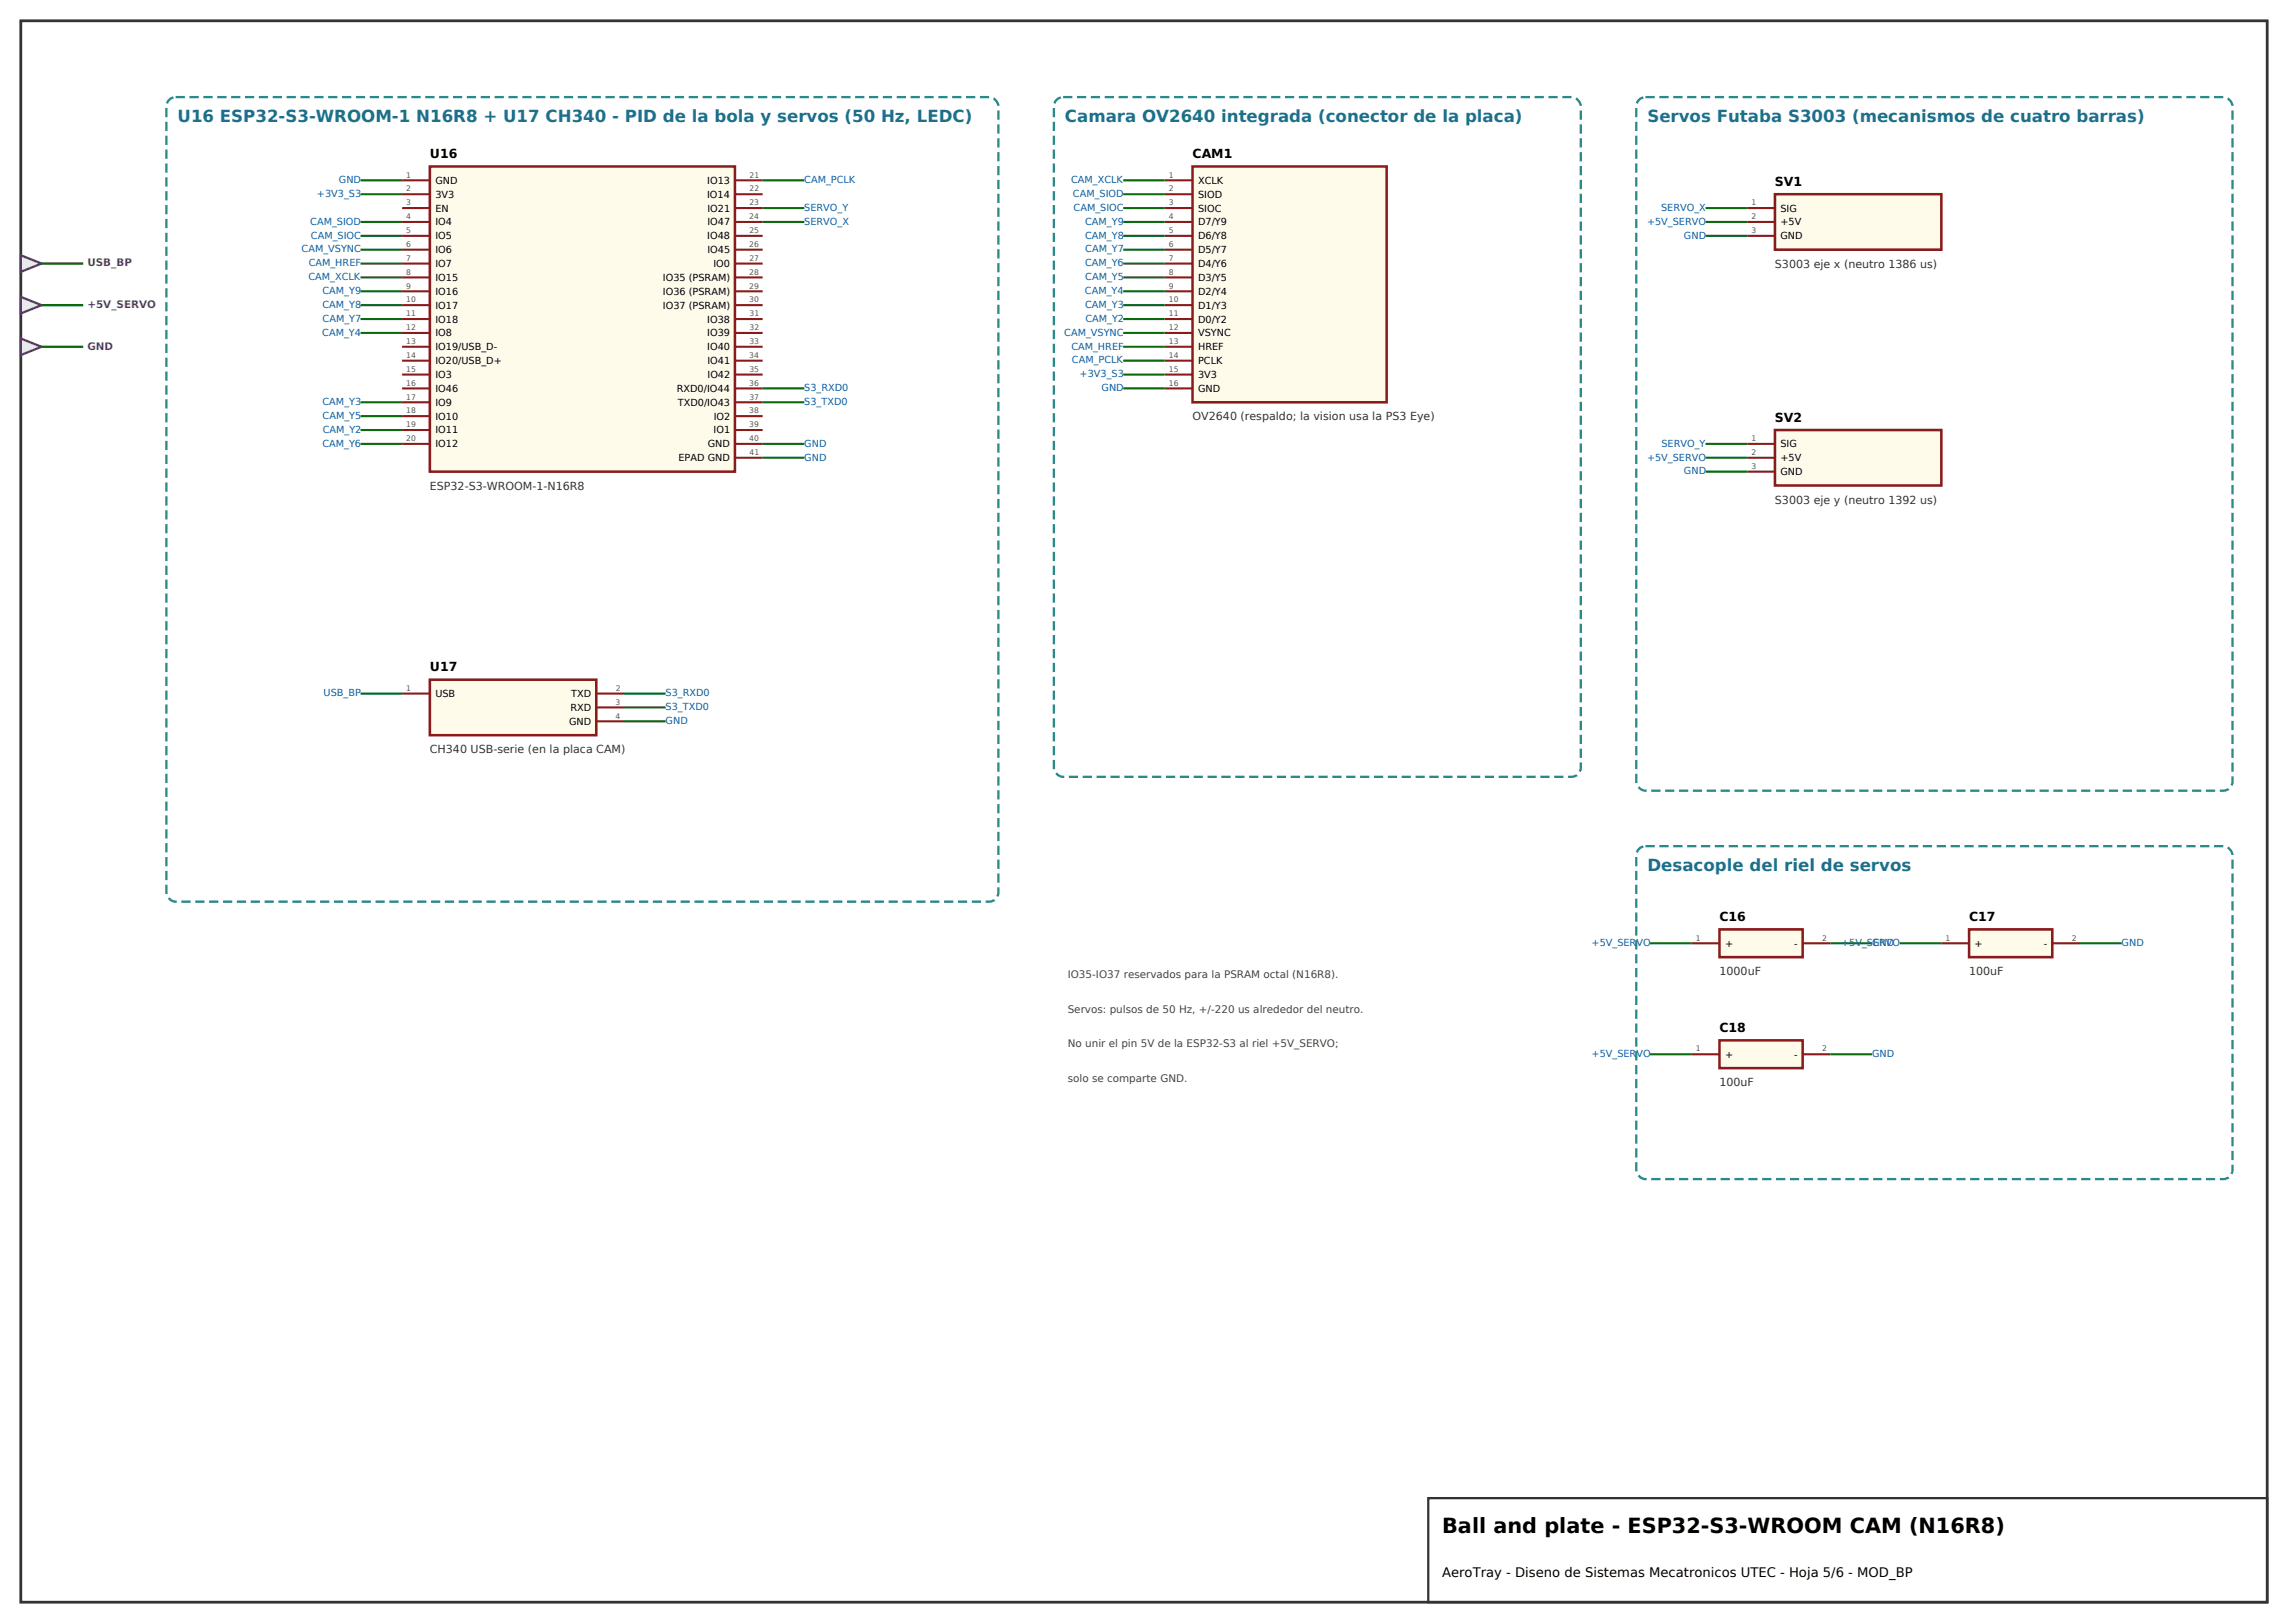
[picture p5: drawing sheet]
<svg xmlns="http://www.w3.org/2000/svg" width="262mm" height="186mm" viewBox="0 0 262 186" stroke-linecap="round" stroke-linejoin="round" font-family="sans-serif">
<defs><g id="words">
<text font-size="2.4" x="165.1" y="175.4">Ball and plate - ESP32-S3-WROOM CAM (N16R8)</text>
<g font-size="1.9" fill="#1f6f8b">
<text x="20.3" y="14">U16 ESP32-S3-WROOM-1 N16R8 + U17 CH340 - PID de la bola y servos (50 Hz, LEDC)</text>
<text x="121.9" y="14">Camara OV2640 integrada (conector de la placa)</text>
<text x="188.6" y="14">Servos Futaba S3003 (mecanismos de cuatro barras)</text>
<text x="188.6" y="99.7">Desacople del riel de servos</text>
</g>
<text font-size="1.5" x="165.1" y="180.5">AeroTray - Diseno de Sistemas Mecatronicos UTEC - Hoja 5/6 - MOD_BP</text>
<g font-size="1.4">
<text x="49.2" y="18.1">U16</text>
<text x="136.5" y="18.1">CAM1</text>
<text x="203.2" y="21.3">SV1</text>
<text x="203.2" y="48.3">SV2</text>
<text x="49.2" y="76.8">U17</text>
<text x="196.8" y="105.4">C16</text>
<text x="225.4" y="105.4">C17</text>
<text x="196.8" y="118.1">C18</text>
</g>
<g font-size="1.3" fill="#333">
<text x="203.2" y="30.6">S3003 eje x (neutro 1386 us)</text>
<text x="136.5" y="48.1">OV2640 (respaldo; la vision usa la PS3 Eye)</text>
<text x="49.2" y="56">ESP32-S3-WROOM-1-N16R8</text>
<text x="203.2" y="57.6">S3003 eje y (neutro 1392 us)</text>
<text x="49.2" y="86.2">CH340 USB-serie (en la placa CAM)</text>
<text x="196.8" y="111.6">1000uF</text>
<text x="225.4" y="111.6">100uF</text>
<text x="196.8" y="124.3">100uF</text>
</g>
<g font-size="1.2" fill="#6a2c91">
<text x="10" y="30.5">USB_BP</text>
<text x="10" y="35.2">+5V_SERVO</text>
<text x="10" y="40">GND</text>
</g>
<g font-size="1.2" fill="#444">
<text x="122.2" y="111.9">IO35-IO37 reservados para la PSRAM octal (N16R8).</text>
<text x="122.2" y="115.9">Servos: pulsos de 50 Hz, +/-220 us alrededor del neutro.</text>
<text x="122.2" y="119.9">No unir el pin 5V de la ESP32-S3 al riel +5V_SERVO;</text>
<text x="122.2" y="123.8">solo se comparte GND.</text>
</g>
<g font-size="1.1" fill="#0a5ab0">
<text x="36.3" y="22.5">+3V3_S3</text>
<text x="38.8" y="21">GND</text>
<text x="92.1" y="21">CAM_PCLK</text>
<text x="122.6" y="21">CAM_XCLK</text>
<text x="122.8" y="22.5">CAM_SIOD</text>
<text x="34.5" y="28.9">CAM_VSYNC</text>
<text x="35.5" y="25.7">CAM_SIOD</text>
<text x="35.6" y="27.3">CAM_SIOC</text>
<text x="92.1" y="24.1">SERVO_Y</text>
<text x="92.1" y="25.7">SERVO_X</text>
<text x="122.9" y="24.1">CAM_SIOC</text>
<text x="124.2" y="27.3">CAM_Y8</text>
<text x="124.2" y="25.7">CAM_Y9</text>
<text x="124.2" y="28.9">CAM_Y7</text>
<text x="188.6" y="25.7">+5V_SERVO</text>
<text x="190.2" y="24.1">SERVO_X</text>
<text x="192.8" y="27.3">GND</text>
<text x="35.3" y="32.1">CAM_XCLK</text>
<text x="35.3" y="30.5">CAM_HREF</text>
<text x="36.9" y="35.2">CAM_Y8</text>
<text x="36.9" y="33.7">CAM_Y9</text>
<text x="124.2" y="33.7">CAM_Y4</text>
<text x="124.2" y="30.5">CAM_Y6</text>
<text x="124.2" y="35.2">CAM_Y3</text>
<text x="124.2" y="32.1">CAM_Y5</text>
<text x="36.9" y="38.4">CAM_Y4</text>
<text x="36.9" y="36.8">CAM_Y7</text>
<text x="121.8" y="38.4">CAM_VSYNC</text>
<text x="122.7" y="40">CAM_HREF</text>
<text x="122.7" y="41.6">CAM_PCLK</text>
<text x="124.3" y="36.8">CAM_Y2</text>
<text x="36.9" y="46.4">CAM_Y3</text>
<text x="36.9" y="47.9">CAM_Y5</text>
<text x="92.1" y="44.8">S3_RXD0</text>
<text x="92.1" y="46.4">S3_TXD0</text>
<text x="123.6" y="43.2">+3V3_S3</text>
<text x="126.1" y="44.8">GND</text>
<text x="36.9" y="51.1">CAM_Y6</text>
<text x="36.9" y="49.5">CAM_Y2</text>
<text x="92.1" y="51.1">GND</text>
<text x="92.1" y="52.7">GND</text>
<text x="188.6" y="52.7">+5V_SERVO</text>
<text x="190.2" y="51.1">SERVO_Y</text>
<text x="192.8" y="54.3">GND</text>
<text x="37" y="79.7">USB_BP</text>
<text x="76.2" y="79.7">S3_RXD0</text>
<text x="76.2" y="81.3">S3_TXD0</text>
<text x="76.2" y="82.9">GND</text>
<text x="182.2" y="108.3">+5V_SERVO</text>
<text x="210.8" y="108.3">+5V_SERVO</text>
<text x="214.3" y="108.3">GND</text>
<text x="242.9" y="108.3">GND</text>
<text x="182.2" y="121">+5V_SERVO</text>
<text x="214.3" y="121">GND</text>
</g>
<g font-size="1.1">
<text x="49.8" y="21">GND</text>
<text x="49.8" y="22.6">3V3</text>
<text x="80.9" y="22.6">IO14</text>
<text x="81" y="21">IO13</text>
<text x="137.2" y="21">XCLK</text>
<text x="137.2" y="22.6">SIOD</text>
<text x="49.8" y="24.2">EN</text>
<text x="49.8" y="25.8">IO4</text>
<text x="49.8" y="27.4">IO5</text>
<text x="49.8" y="29">IO6</text>
<text x="81" y="27.4">IO48</text>
<text x="81" y="25.8">IO47</text>
<text x="81" y="29">IO45</text>
<text x="81" y="24.2">IO21</text>
<text x="137.2" y="24.2">SIOC</text>
<text x="137.2" y="25.8">D7/Y9</text>
<text x="137.2" y="27.4">D6/Y8</text>
<text x="137.2" y="29">D5/Y7</text>
<text x="203.8" y="24.2">SIG</text>
<text x="203.8" y="25.8">+5V</text>
<text x="203.8" y="27.4">GND</text>
<text x="49.8" y="30.6">IO7</text>
<text x="49.8" y="32.1">IO15</text>
<text x="49.8" y="33.7">IO16</text>
<text x="49.8" y="35.3">IO17</text>
<text x="75.9" y="32.1">IO35 (PSRAM)</text>
<text x="75.9" y="33.7">IO36 (PSRAM)</text>
<text x="75.9" y="35.3">IO37 (PSRAM)</text>
<text x="81.7" y="30.6">IO0</text>
<text x="137.2" y="30.6">D4/Y6</text>
<text x="137.2" y="32.1">D3/Y5</text>
<text x="137.2" y="33.7">D2/Y4</text>
<text x="137.2" y="35.3">D1/Y3</text>
<text x="49.8" y="36.9">IO18</text>
<text x="49.8" y="38.5">IO8</text>
<text x="49.8" y="40.1">IO19/USB_D-</text>
<text x="49.8" y="41.7">IO20/USB_D+</text>
<text x="81" y="40.1">IO40</text>
<text x="81" y="36.9">IO38</text>
<text x="81" y="38.5">IO39</text>
<text x="81" y="41.7">IO41</text>
<text x="137.2" y="36.9">D0/Y2</text>
<text x="137.2" y="38.5">VSYNC</text>
<text x="137.2" y="40.1">HREF</text>
<text x="137.2" y="41.7">PCLK</text>
<text x="49.8" y="43.3">IO3</text>
<text x="49.8" y="44.8">IO46</text>
<text x="49.8" y="46.4">IO9</text>
<text x="77.5" y="44.8">RXD0/IO44</text>
<text x="77.6" y="46.4">TXD0/IO43</text>
<text x="81" y="43.3">IO42</text>
<text x="137.2" y="43.3">3V3</text>
<text x="137.2" y="44.8">GND</text>
<text x="49.8" y="48">IO10</text>
<text x="49.8" y="49.6">IO11</text>
<text x="49.8" y="51.2">IO12</text>
<text x="77.7" y="52.8">EPAD GND</text>
<text x="81" y="51.2">GND</text>
<text x="81.7" y="49.6">IO1</text>
<text x="81.7" y="48">IO2</text>
<text x="203.8" y="51.2">SIG</text>
<text x="203.8" y="52.8">+5V</text>
<text x="203.8" y="54.4">GND</text>
<text x="49.8" y="79.8">USB</text>
<text x="65.1" y="82.9">GND</text>
<text x="65.3" y="81.4">RXD</text>
<text x="65.4" y="79.8">TXD</text>
<text x="197.5" y="108.3">+</text>
<text x="205.4" y="108.3">-</text>
<text x="226.1" y="108.3">+</text>
<text x="234" y="108.3">-</text>
<text x="197.5" y="121">+</text>
<text x="205.4" y="121">-</text>
</g>
<g font-size=".9" fill="#555">
<text x="46.5" y="20.3">1</text>
<text x="46.5" y="21.9">2</text>
<text x="46.5" y="23.5">3</text>
<text x="85.8" y="23.5">23</text>
<text x="85.8" y="20.3">21</text>
<text x="85.8" y="21.9">22</text>
<text x="133.8" y="20.3">1</text>
<text x="133.8" y="21.9">2</text>
<text x="133.8" y="23.5">3</text>
<text x="200.5" y="23.5">1</text>
<text x="46.5" y="25.1">4</text>
<text x="46.5" y="26.7">5</text>
<text x="46.5" y="28.3">6</text>
<text x="46.5" y="29.8">7</text>
<text x="85.8" y="25.1">24</text>
<text x="85.8" y="28.3">26</text>
<text x="85.8" y="29.8">27</text>
<text x="85.8" y="26.7">25</text>
<text x="133.8" y="25.1">4</text>
<text x="133.8" y="26.7">5</text>
<text x="133.8" y="28.3">6</text>
<text x="133.8" y="29.8">7</text>
<text x="200.5" y="25.1">2</text>
<text x="200.5" y="26.7">3</text>
<text x="46.5" y="31.4">8</text>
<text x="46.5" y="33">9</text>
<text x="46.5" y="34.6">10</text>
<text x="85.8" y="34.6">30</text>
<text x="85.8" y="31.4">28</text>
<text x="85.8" y="33">29</text>
<text x="133.8" y="31.4">8</text>
<text x="133.8" y="33">9</text>
<text x="133.8" y="34.6">10</text>
<text x="46.5" y="36.2">11</text>
<text x="46.5" y="37.8">12</text>
<text x="46.5" y="39.4">13</text>
<text x="46.5" y="41">14</text>
<text x="85.8" y="41">34</text>
<text x="85.8" y="39.4">33</text>
<text x="85.8" y="36.2">31</text>
<text x="85.8" y="37.8">32</text>
<text x="133.8" y="36.2">11</text>
<text x="133.8" y="37.8">12</text>
<text x="133.8" y="39.4">13</text>
<text x="133.8" y="41">14</text>
<text x="46.5" y="42.5">15</text>
<text x="46.5" y="44.1">16</text>
<text x="46.5" y="45.7">17</text>
<text x="46.5" y="47.3">18</text>
<text x="85.8" y="44.1">36</text>
<text x="85.8" y="47.3">38</text>
<text x="85.8" y="45.7">37</text>
<text x="85.8" y="42.5">35</text>
<text x="133.8" y="42.5">15</text>
<text x="133.8" y="44.1">16</text>
<text x="46.5" y="48.9">19</text>
<text x="46.5" y="50.5">20</text>
<text x="85.8" y="50.5">40</text>
<text x="85.8" y="48.9">39</text>
<text x="85.8" y="52.1">41</text>
<text x="200.5" y="50.5">1</text>
<text x="200.5" y="52.1">2</text>
<text x="200.5" y="53.7">3</text>
<text x="46.5" y="79.1">1</text>
<text x="70.5" y="82.2">4</text>
<text x="70.5" y="80.6">3</text>
<text x="70.5" y="79.1">2</text>
<text x="194.2" y="107.6">1</text>
<text x="208.6" y="107.6">2</text>
<text x="222.7" y="107.6">1</text>
<text x="237.2" y="107.6">2</text>
<text x="194.2" y="120.3">1</text>
<text x="208.6" y="120.3">2</text>
</g>
</g></defs>
<path d="M2.4 2.4h257.2v181h-257.2z" fill="none" stroke="#333" stroke-width=".32"/>
<path d="M163.5 171.4h96.1v12h-96.1z" fill="none" stroke="#333" stroke-width=".26"/>
<path d="M19.3 11.5l.5-.3 .3-.1h93.1a1.13 1.13 0 0 1 1.1 1.1v89.9a1.06 1.06 0 0 1-1.1 1.1h-93.1a1.13 1.13 0 0 1-1.1-1.1v-89.9zM121.1 11.3l.6-.2h58.2a1.13 1.13 0 0 1 1.1 1.1v75.6a1.06 1.06 0 0 1-1.1 1.1h-58.2a1.13 1.13 0 0 1-1.1-1.1v-75.6l.1-.4zM187.8 11.3l.6-.2h66.1a1.13 1.13 0 0 1 1.1 1.1v77.2a1.06 1.06 0 0 1-1.1 1.1h-66.1a1.13 1.13 0 0 1-1.1-1.1v-77.2l.1-.4zM187.5 97.3l.5-.4 .4-.1h66.1a1.13 1.13 0 0 1 1.1 1.1v36a1.06 1.06 0 0 1-1.1 1h-66.1a1.13 1.13 0 0 1-1.1-1v-36z" fill="none" stroke="#2a8a8a" stroke-width=".26" stroke-dasharray="1.1 .5" stroke-linecap="butt"/>
<path d="M49.2 19h34.9v35h-34.9z" fill="#fffbea" stroke="#8b1a1a" stroke-width=".29"/>
<g fill="none" stroke="#8b1a1a" stroke-width=".24">
<path d="M46 20.6h3.2M46 22.2h3.2M46 23.8h3.2M46 25.4h3.2M46 27h3.2M46 28.6h3.2M46 30.2h3.2M46 31.7h3.2M46 33.3h3.2M46 34.9h3.2M46 36.5h3.2M46 38.1h3.2"/>
<path d="M46 39.7h3.2M84.1 20.6h3.2M84.1 22.2h3.2M84.1 23.8h3.2M84.1 25.4h3.2M84.1 27h3.2M84.1 28.6h3.2M84.1 30.2h3.2M84.1 31.7h3.2M84.1 33.3h3.2M84.1 34.9h3.2M84.1 36.5h3.2"/>
<path d="M84.1 38.1h3.2M84.1 39.7h3.2M46 41.3h3.2M46 42.9h3.2M46 44.4h3.2M46 46h3.2M46 47.6h3.2M46 49.2h3.2M46 50.8h3.2M84.1 41.3h3.2M84.1 42.9h3.2M84.1 44.4h3.2"/>
<path d="M84.1 46h3.2M84.1 47.6h3.2M84.1 49.2h3.2M84.1 50.8h3.2M84.1 52.4h3.2"/>
</g>
<g fill="none" stroke="#0a6b0a" stroke-width=".24">
<path d="M41.3 20.6h4.7M41.3 22.2h4.7M41.3 25.4h4.7M41.3 27h4.7M41.3 28.6h4.7M41.3 30.2h4.7M41.3 31.7h4.7M41.3 33.3h4.7M41.3 34.9h4.7M41.3 36.5h4.7M41.3 38.1h4.7M87.3 20.6h4.8"/>
<path d="M87.3 25.4h4.8M87.3 23.8h4.8M41.3 46h4.7M41.3 47.6h4.7M41.3 49.2h4.7M41.3 50.8h4.7M87.3 46h4.8M87.3 50.8h4.8M87.3 44.4h4.8M87.3 52.4h4.8"/>
</g>
<path d="M49.2 77.8h19.1v6.3h-19.1z" fill="#fffbea" stroke="#8b1a1a" stroke-width=".29"/>
<path d="M46 79.4h3.2M68.3 79.4h3.1M68.3 81h3.1M68.3 82.5h3.1" fill="none" stroke="#8b1a1a" stroke-width=".24"/>
<path d="M41.3 79.4h4.7M71.4 79.4h4.8M71.4 81h4.8M71.4 82.5h4.8" fill="none" stroke="#0a6b0a" stroke-width=".24"/>
<path d="M136.5 19h22.2v27h-22.2z" fill="#fffbea" stroke="#8b1a1a" stroke-width=".29"/>
<g fill="none" stroke="#8b1a1a" stroke-width=".24">
<path d="M133.3 20.6h3.2M133.3 22.2h3.2M133.3 23.8h3.2M133.3 25.4h3.2M133.3 27h3.2M133.3 28.6h3.2M133.3 30.2h3.2M133.3 31.7h3.2M133.3 33.3h3.2M133.3 34.9h3.2M133.3 36.5h3.2M133.3 38.1h3.2"/>
<path d="M133.3 39.7h3.2M133.3 41.3h3.2M133.3 42.9h3.2M133.3 44.4h3.2"/>
</g>
<g fill="none" stroke="#0a6b0a" stroke-width=".24">
<path d="M128.6 20.6h4.7M128.6 22.2h4.7M128.6 23.8h4.7M128.6 25.4h4.7M128.6 27h4.7M128.6 28.6h4.7M128.6 30.2h4.7M128.6 31.7h4.7M128.6 33.3h4.7M128.6 34.9h4.7M128.6 36.5h4.7M128.6 38.1h4.7"/>
<path d="M128.6 39.7h4.7M128.6 41.3h4.7M128.6 42.9h4.7M128.6 44.4h4.7"/>
</g>
<path d="M203.2 22.2h19v6.4h-19z" fill="#fffbea" stroke="#8b1a1a" stroke-width=".29"/>
<path d="M200 23.8h3.2M200 25.4h3.2M200 27h3.2" fill="none" stroke="#8b1a1a" stroke-width=".24"/>
<path d="M195.3 23.8h4.7M195.3 25.4h4.7M195.3 27h4.7" fill="none" stroke="#0a6b0a" stroke-width=".24"/>
<path d="M203.2 49.2h19v6.4h-19z" fill="#fffbea" stroke="#8b1a1a" stroke-width=".29"/>
<path d="M200 50.8h3.2M200 52.4h3.2M200 54h3.2" fill="none" stroke="#8b1a1a" stroke-width=".24"/>
<path d="M195.3 50.8h4.7M195.3 52.4h4.7M195.3 54h4.7" fill="none" stroke="#0a6b0a" stroke-width=".24"/>
<path d="M196.8 106.4h9.6v3.1h-9.6z" fill="#fffbea" stroke="#8b1a1a" stroke-width=".29"/>
<path d="M193.7 107.9h3.1M206.4 107.9h3.1" fill="none" stroke="#8b1a1a" stroke-width=".24"/>
<path d="M188.9 107.9h4.8M209.5 107.9h4.8" fill="none" stroke="#0a6b0a" stroke-width=".24"/>
<path d="M225.4 106.4h9.5v3.1h-9.5z" fill="#fffbea" stroke="#8b1a1a" stroke-width=".29"/>
<path d="M222.2 107.9h3.2M234.9 107.9h3.2" fill="none" stroke="#8b1a1a" stroke-width=".24"/>
<path d="M217.5 107.9h4.7M238.1 107.9h4.8" fill="none" stroke="#0a6b0a" stroke-width=".24"/>
<path d="M196.8 119.1h9.6v3.1h-9.6z" fill="#fffbea" stroke="#8b1a1a" stroke-width=".29"/>
<path d="M193.7 120.6h3.1M206.4 120.6h3.1" fill="none" stroke="#8b1a1a" stroke-width=".24"/>
<path d="M188.9 120.6h4.8M209.5 120.6h4.8" fill="none" stroke="#0a6b0a" stroke-width=".24"/>
<path d="M2.4 29.2l2.4 1-2.4 .9z" fill="#e9d3f5" stroke="#6a2c91" stroke-width=".26"/>
<path d="M4.8 30.2h4.7" fill="none" stroke="#0a6b0a" stroke-width=".26"/>
<path d="M2.4 34l2.4 .9-2.4 1z" fill="#e9d3f5" stroke="#6a2c91" stroke-width=".26"/>
<path d="M4.8 34.9h4.7" fill="none" stroke="#0a6b0a" stroke-width=".26"/>
<path d="M2.4 38.7l2.4 1-2.4 .9z" fill="#e9d3f5" stroke="#6a2c91" stroke-width=".26"/>
<path d="M4.8 39.7h4.7" fill="none" stroke="#0a6b0a" stroke-width=".26"/>
<use href="#words"/>
</svg>
